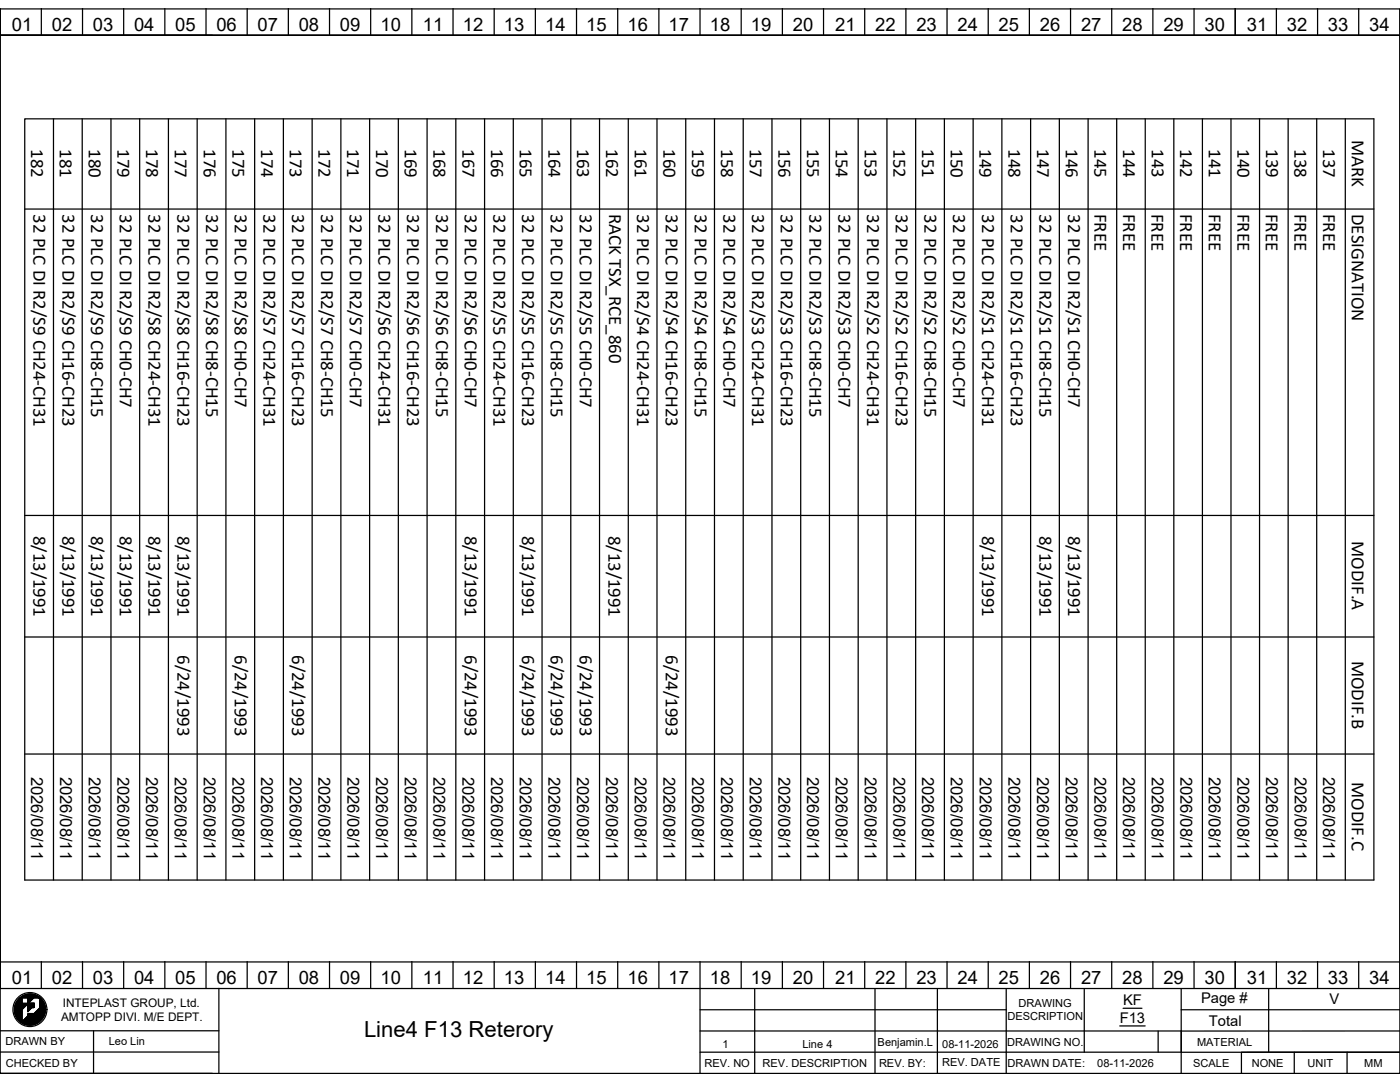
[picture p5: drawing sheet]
<svg xmlns="http://www.w3.org/2000/svg" width="279mm" height="216mm" viewBox="0 0 279 216" stroke-linecap="round" stroke-linejoin="round" font-family="sans-serif">
<defs><g id="words">
<text font-size="4.4" x="72.6" y="206.8">Line4 F13 Reterory</text>
<g font-size="3.7">
<text x="2.4" y="6.2">01</text>
<text x="10.3" y="6.2">02</text>
<text x="18.5" y="6.2">03</text>
<text x="26.8" y="6.2">04</text>
<text x="35" y="6.2">05</text>
<text x="43.2" y="6.2">06</text>
<text x="51.4" y="6.2">07</text>
<text x="59.6" y="6.2">08</text>
<text x="67.8" y="6.2">09</text>
<text x="75.9" y="6.2">10</text>
<text x="84.4" y="6.2">11</text>
<text x="92.4" y="6.2">12</text>
<text x="100.6" y="6.2">13</text>
<text x="108.8" y="6.2">14</text>
<text x="117" y="6.2">15</text>
<text x="125.2" y="6.2">16</text>
<text x="133.4" y="6.2">17</text>
<text x="141.6" y="6.2">18</text>
<text x="149.9" y="6.2">19</text>
<text x="158.2" y="6.2">20</text>
<text x="166.7" y="6.2">21</text>
<text x="174.7" y="6.2">22</text>
<text x="182.9" y="6.2">23</text>
<text x="191.1" y="6.2">24</text>
<text x="199.3" y="6.2">25</text>
<text x="207.5" y="6.2">26</text>
<text x="215.7" y="6.2">27</text>
<text x="224" y="6.2">28</text>
<text x="232.2" y="6.2">29</text>
<text x="240.4" y="6.2">30</text>
<text x="248.8" y="6.2">31</text>
<text x="256.8" y="6.2">32</text>
<text x="265" y="6.2">33</text>
<text x="273.2" y="6.2">34</text>
<text x="6.2" y="29.8" transform="rotate(90 6.2 29.8)">182</text>
<text x="12" y="29.8" transform="rotate(90 12 29.8)">181</text>
<text x="17.7" y="29.8" transform="rotate(90 17.7 29.8)">180</text>
<text x="23.4" y="29.8" transform="rotate(90 23.4 29.8)">179</text>
<text x="29.2" y="29.8" transform="rotate(90 29.2 29.8)">178</text>
<text x="34.9" y="29.8" transform="rotate(90 34.9 29.8)">177</text>
<text x="40.7" y="29.8" transform="rotate(90 40.7 29.8)">176</text>
<text x="46.4" y="29.8" transform="rotate(90 46.4 29.8)">175</text>
<text x="52.1" y="29.8" transform="rotate(90 52.1 29.8)">174</text>
<text x="57.9" y="29.8" transform="rotate(90 57.9 29.8)">173</text>
<text x="63.6" y="29.8" transform="rotate(90 63.6 29.8)">172</text>
<text x="69.3" y="29.8" transform="rotate(90 69.3 29.8)">171</text>
<text x="75.1" y="29.8" transform="rotate(90 75.1 29.8)">170</text>
<text x="80.8" y="29.8" transform="rotate(90 80.8 29.8)">169</text>
<text x="86.5" y="29.8" transform="rotate(90 86.5 29.8)">168</text>
<text x="92.3" y="29.8" transform="rotate(90 92.3 29.8)">167</text>
<text x="98" y="29.8" transform="rotate(90 98 29.8)">166</text>
<text x="103.7" y="29.8" transform="rotate(90 103.7 29.8)">165</text>
<text x="109.5" y="29.8" transform="rotate(90 109.5 29.8)">164</text>
<text x="115.2" y="29.8" transform="rotate(90 115.2 29.8)">163</text>
<text x="120.9" y="29.8" transform="rotate(90 120.9 29.8)">162</text>
<text x="126.7" y="29.8" transform="rotate(90 126.7 29.8)">161</text>
<text x="132.4" y="29.8" transform="rotate(90 132.4 29.8)">160</text>
<text x="138.2" y="29.8" transform="rotate(90 138.2 29.8)">159</text>
<text x="143.9" y="29.8" transform="rotate(90 143.9 29.8)">158</text>
<text x="149.6" y="29.8" transform="rotate(90 149.6 29.8)">157</text>
<text x="155.4" y="29.8" transform="rotate(90 155.4 29.8)">156</text>
<text x="161.1" y="29.8" transform="rotate(90 161.1 29.8)">155</text>
<text x="166.8" y="29.8" transform="rotate(90 166.8 29.8)">154</text>
<text x="172.6" y="29.8" transform="rotate(90 172.6 29.8)">153</text>
<text x="178.3" y="29.8" transform="rotate(90 178.3 29.8)">152</text>
<text x="184" y="29.8" transform="rotate(90 184 29.8)">151</text>
<text x="189.8" y="29.8" transform="rotate(90 189.8 29.8)">150</text>
<text x="195.5" y="29.8" transform="rotate(90 195.5 29.8)">149</text>
<text x="201.2" y="29.8" transform="rotate(90 201.2 29.8)">148</text>
<text x="207" y="29.8" transform="rotate(90 207 29.8)">147</text>
<text x="212.7" y="29.8" transform="rotate(90 212.7 29.8)">146</text>
<text x="218.5" y="29.8" transform="rotate(90 218.5 29.8)">145</text>
<text x="224.1" y="29.8" transform="rotate(90 224.1 29.8)">144</text>
<text x="229.9" y="29.8" transform="rotate(90 229.9 29.8)">143</text>
<text x="235.5" y="29.8" transform="rotate(90 235.5 29.8)">142</text>
<text x="241.2" y="29.8" transform="rotate(90 241.2 29.8)">141</text>
<text x="247" y="29.8" transform="rotate(90 247 29.8)">140</text>
<text x="252.7" y="29.8" transform="rotate(90 252.7 29.8)">139</text>
<text x="258.4" y="29.8" transform="rotate(90 258.4 29.8)">138</text>
<text x="264.1" y="29.8" transform="rotate(90 264.1 29.8)">137</text>
<text x="269.8" y="27.9" transform="rotate(90 269.8 27.9)">MARK</text>
<text x="6.7" y="42.8" transform="rotate(90 6.7 42.8)">32 PLC DI R2/S9 CH24-CH31</text>
<text x="12.5" y="42.8" transform="rotate(90 12.5 42.8)">32 PLC DI R2/S9 CH16-CH23</text>
<text x="18.2" y="42.8" transform="rotate(90 18.2 42.8)">32 PLC DI R2/S9 CH8-CH15</text>
<text x="23.9" y="42.8" transform="rotate(90 23.9 42.8)">32 PLC DI R2/S9 CH0-CH7</text>
<text x="29.7" y="42.8" transform="rotate(90 29.7 42.8)">32 PLC DI R2/S8 CH24-CH31</text>
<text x="35.4" y="42.8" transform="rotate(90 35.4 42.8)">32 PLC DI R2/S8 CH16-CH23</text>
<text x="41.1" y="42.8" transform="rotate(90 41.1 42.8)">32 PLC DI R2/S8 CH8-CH15</text>
<text x="46.9" y="42.8" transform="rotate(90 46.9 42.8)">32 PLC DI R2/S8 CH0-CH7</text>
<text x="52.6" y="42.8" transform="rotate(90 52.6 42.8)">32 PLC DI R2/S7 CH24-CH31</text>
<text x="58.3" y="42.8" transform="rotate(90 58.3 42.8)">32 PLC DI R2/S7 CH16-CH23</text>
<text x="64.1" y="42.8" transform="rotate(90 64.1 42.8)">32 PLC DI R2/S7 CH8-CH15</text>
<text x="69.8" y="42.8" transform="rotate(90 69.8 42.8)">32 PLC DI R2/S7 CH0-CH7</text>
<text x="75.5" y="42.8" transform="rotate(90 75.5 42.8)">32 PLC DI R2/S6 CH24-CH31</text>
<text x="81.3" y="42.8" transform="rotate(90 81.3 42.8)">32 PLC DI R2/S6 CH16-CH23</text>
<text x="87" y="42.8" transform="rotate(90 87 42.8)">32 PLC DI R2/S6 CH8-CH15</text>
<text x="92.7" y="42.8" transform="rotate(90 92.7 42.8)">32 PLC DI R2/S6 CH0-CH7</text>
<text x="98.5" y="42.8" transform="rotate(90 98.5 42.8)">32 PLC DI R2/S5 CH24-CH31</text>
<text x="104.2" y="42.8" transform="rotate(90 104.2 42.8)">32 PLC DI R2/S5 CH16-CH23</text>
<text x="110" y="42.8" transform="rotate(90 110 42.8)">32 PLC DI R2/S5 CH8-CH15</text>
<text x="115.7" y="42.8" transform="rotate(90 115.7 42.8)">32 PLC DI R2/S5 CH0-CH7</text>
<text x="121.6" y="42.7" transform="rotate(90 121.6 42.7)">RACK TSX_RCE_860</text>
<text x="127.2" y="42.8" transform="rotate(90 127.2 42.8)">32 PLC DI R2/S4 CH24-CH31</text>
<text x="132.9" y="42.8" transform="rotate(90 132.9 42.8)">32 PLC DI R2/S4 CH16-CH23</text>
<text x="138.6" y="42.8" transform="rotate(90 138.6 42.8)">32 PLC DI R2/S4 CH8-CH15</text>
<text x="144.4" y="42.8" transform="rotate(90 144.4 42.8)">32 PLC DI R2/S4 CH0-CH7</text>
<text x="150.1" y="42.8" transform="rotate(90 150.1 42.8)">32 PLC DI R2/S3 CH24-CH31</text>
<text x="155.8" y="42.8" transform="rotate(90 155.8 42.8)">32 PLC DI R2/S3 CH16-CH23</text>
<text x="161.6" y="42.8" transform="rotate(90 161.6 42.8)">32 PLC DI R2/S3 CH8-CH15</text>
<text x="167.3" y="42.8" transform="rotate(90 167.3 42.8)">32 PLC DI R2/S3 CH0-CH7</text>
<text x="173" y="42.8" transform="rotate(90 173 42.8)">32 PLC DI R2/S2 CH24-CH31</text>
<text x="178.8" y="42.8" transform="rotate(90 178.8 42.8)">32 PLC DI R2/S2 CH16-CH23</text>
<text x="184.5" y="42.8" transform="rotate(90 184.5 42.8)">32 PLC DI R2/S2 CH8-CH15</text>
<text x="190.3" y="42.8" transform="rotate(90 190.3 42.8)">32 PLC DI R2/S2 CH0-CH7</text>
<text x="196" y="42.8" transform="rotate(90 196 42.8)">32 PLC DI R2/S1 CH24-CH31</text>
<text x="201.7" y="42.8" transform="rotate(90 201.7 42.8)">32 PLC DI R2/S1 CH16-CH23</text>
<text x="207.5" y="42.8" transform="rotate(90 207.5 42.8)">32 PLC DI R2/S1 CH8-CH15</text>
<text x="213.2" y="42.8" transform="rotate(90 213.2 42.8)">32 PLC DI R2/S1 CH0-CH7</text>
<text x="218.4" y="42.7" transform="rotate(90 218.4 42.7)">FREE</text>
<text x="224.1" y="42.7" transform="rotate(90 224.1 42.7)">FREE</text>
<text x="229.8" y="42.7" transform="rotate(90 229.8 42.7)">FREE</text>
<text x="235.5" y="42.7" transform="rotate(90 235.5 42.7)">FREE</text>
<text x="241.2" y="42.7" transform="rotate(90 241.2 42.7)">FREE</text>
<text x="246.9" y="42.7" transform="rotate(90 246.9 42.7)">FREE</text>
<text x="252.7" y="42.7" transform="rotate(90 252.7 42.7)">FREE</text>
<text x="258.3" y="42.7" transform="rotate(90 258.3 42.7)">FREE</text>
<text x="264.1" y="42.7" transform="rotate(90 264.1 42.7)">FREE</text>
<text x="269.8" y="42.7" transform="rotate(90 269.8 42.7)">DESIGNATION</text>
<text x="6.7" y="106.9" transform="rotate(90 6.7 106.9)">8/13/1991</text>
<text x="12.5" y="106.9" transform="rotate(90 12.5 106.9)">8/13/1991</text>
<text x="18.2" y="106.9" transform="rotate(90 18.2 106.9)">8/13/1991</text>
<text x="23.9" y="106.9" transform="rotate(90 23.9 106.9)">8/13/1991</text>
<text x="29.7" y="106.9" transform="rotate(90 29.7 106.9)">8/13/1991</text>
<text x="35.4" y="106.9" transform="rotate(90 35.4 106.9)">8/13/1991</text>
<text x="92.7" y="106.9" transform="rotate(90 92.7 106.9)">8/13/1991</text>
<text x="104.2" y="106.9" transform="rotate(90 104.2 106.9)">8/13/1991</text>
<text x="121.4" y="106.9" transform="rotate(90 121.4 106.9)">8/13/1991</text>
<text x="196" y="106.9" transform="rotate(90 196 106.9)">8/13/1991</text>
<text x="207.5" y="106.9" transform="rotate(90 207.5 106.9)">8/13/1991</text>
<text x="213.2" y="106.9" transform="rotate(90 213.2 106.9)">8/13/1991</text>
<text x="269.8" y="108" transform="rotate(90 269.8 108)">MODIF.A</text>
<text x="35.4" y="130.7" transform="rotate(90 35.4 130.7)">6/24/1993</text>
<text x="46.9" y="130.7" transform="rotate(90 46.9 130.7)">6/24/1993</text>
<text x="58.3" y="130.7" transform="rotate(90 58.3 130.7)">6/24/1993</text>
<text x="92.7" y="130.7" transform="rotate(90 92.7 130.7)">6/24/1993</text>
<text x="104.2" y="130.7" transform="rotate(90 104.2 130.7)">6/24/1993</text>
<text x="110" y="130.7" transform="rotate(90 110 130.7)">6/24/1993</text>
<text x="115.7" y="130.7" transform="rotate(90 115.7 130.7)">6/24/1993</text>
<text x="132.9" y="130.7" transform="rotate(90 132.9 130.7)">6/24/1993</text>
<text x="269.8" y="131.9" transform="rotate(90 269.8 131.9)">MODIF.B</text>
<text x="269.8" y="156.1" transform="rotate(90 269.8 156.1)">MODIF.C</text>
<text x="2.4" y="196.4">01</text>
<text x="10.3" y="196.4">02</text>
<text x="18.5" y="196.4">03</text>
<text x="26.8" y="196.4">04</text>
<text x="35" y="196.4">05</text>
<text x="43.2" y="196.4">06</text>
<text x="51.4" y="196.4">07</text>
<text x="59.6" y="196.4">08</text>
<text x="67.8" y="196.4">09</text>
<text x="75.9" y="196.4">10</text>
<text x="84.4" y="196.4">11</text>
<text x="92.4" y="196.4">12</text>
<text x="100.6" y="196.4">13</text>
<text x="108.8" y="196.4">14</text>
<text x="117" y="196.4">15</text>
<text x="125.2" y="196.4">16</text>
<text x="133.4" y="196.4">17</text>
<text x="141.6" y="196.4">18</text>
<text x="149.9" y="196.4">19</text>
<text x="158.2" y="196.4">20</text>
<text x="166.7" y="196.4">21</text>
<text x="174.7" y="196.4">22</text>
<text x="182.9" y="196.4">23</text>
<text x="191.1" y="196.4">24</text>
<text x="199.3" y="196.4">25</text>
<text x="207.5" y="196.4">26</text>
<text x="215.7" y="196.4">27</text>
<text x="224" y="196.4">28</text>
<text x="232.2" y="196.4">29</text>
<text x="240.4" y="196.4">30</text>
<text x="248.8" y="196.4">31</text>
<text x="256.8" y="196.4">32</text>
<text x="265" y="196.4">33</text>
<text x="273.2" y="196.4">34</text>
</g>
<g font-size="3.3">
<text x="6.2" y="155" transform="rotate(90 6.2 155)">2026/08/11</text>
<text x="12" y="155" transform="rotate(90 12 155)">2026/08/11</text>
<text x="17.7" y="155" transform="rotate(90 17.7 155)">2026/08/11</text>
<text x="23.4" y="155" transform="rotate(90 23.4 155)">2026/08/11</text>
<text x="29.2" y="155" transform="rotate(90 29.2 155)">2026/08/11</text>
<text x="34.9" y="155" transform="rotate(90 34.9 155)">2026/08/11</text>
<text x="40.7" y="155" transform="rotate(90 40.7 155)">2026/08/11</text>
<text x="46.4" y="155" transform="rotate(90 46.4 155)">2026/08/11</text>
<text x="52.1" y="155" transform="rotate(90 52.1 155)">2026/08/11</text>
<text x="57.9" y="155" transform="rotate(90 57.9 155)">2026/08/11</text>
<text x="63.6" y="155" transform="rotate(90 63.6 155)">2026/08/11</text>
<text x="69.3" y="155" transform="rotate(90 69.3 155)">2026/08/11</text>
<text x="75.1" y="155" transform="rotate(90 75.1 155)">2026/08/11</text>
<text x="80.8" y="155" transform="rotate(90 80.8 155)">2026/08/11</text>
<text x="86.5" y="155" transform="rotate(90 86.5 155)">2026/08/11</text>
<text x="92.3" y="155" transform="rotate(90 92.3 155)">2026/08/11</text>
<text x="98" y="155" transform="rotate(90 98 155)">2026/08/11</text>
<text x="103.7" y="155" transform="rotate(90 103.7 155)">2026/08/11</text>
<text x="109.5" y="155" transform="rotate(90 109.5 155)">2026/08/11</text>
<text x="115.2" y="155" transform="rotate(90 115.2 155)">2026/08/11</text>
<text x="121" y="155" transform="rotate(90 121 155)">2026/08/11</text>
<text x="126.7" y="155" transform="rotate(90 126.7 155)">2026/08/11</text>
<text x="132.4" y="155" transform="rotate(90 132.4 155)">2026/08/11</text>
<text x="138.2" y="155" transform="rotate(90 138.2 155)">2026/08/11</text>
<text x="143.9" y="155" transform="rotate(90 143.9 155)">2026/08/11</text>
<text x="149.6" y="155" transform="rotate(90 149.6 155)">2026/08/11</text>
<text x="155.4" y="155" transform="rotate(90 155.4 155)">2026/08/11</text>
<text x="161.1" y="155" transform="rotate(90 161.1 155)">2026/08/11</text>
<text x="166.8" y="155" transform="rotate(90 166.8 155)">2026/08/11</text>
<text x="172.6" y="155" transform="rotate(90 172.6 155)">2026/08/11</text>
<text x="178.3" y="155" transform="rotate(90 178.3 155)">2026/08/11</text>
<text x="184" y="155" transform="rotate(90 184 155)">2026/08/11</text>
<text x="189.8" y="155" transform="rotate(90 189.8 155)">2026/08/11</text>
<text x="195.5" y="155" transform="rotate(90 195.5 155)">2026/08/11</text>
<text x="201.3" y="155" transform="rotate(90 201.3 155)">2026/08/11</text>
<text x="207" y="155" transform="rotate(90 207 155)">2026/08/11</text>
<text x="212.7" y="155" transform="rotate(90 212.7 155)">2026/08/11</text>
<text x="218.5" y="155" transform="rotate(90 218.5 155)">2026/08/11</text>
<text x="224.2" y="155" transform="rotate(90 224.2 155)">2026/08/11</text>
<text x="229.9" y="155" transform="rotate(90 229.9 155)">2026/08/11</text>
<text x="235.6" y="155" transform="rotate(90 235.6 155)">2026/08/11</text>
<text x="241.3" y="155" transform="rotate(90 241.3 155)">2026/08/11</text>
<text x="247" y="155" transform="rotate(90 247 155)">2026/08/11</text>
<text x="252.7" y="155" transform="rotate(90 252.7 155)">2026/08/11</text>
<text x="258.4" y="155" transform="rotate(90 258.4 155)">2026/08/11</text>
<text x="264.1" y="155" transform="rotate(90 264.1 155)">2026/08/11</text>
</g>
<g font-size="2.9">
<text x="224.1" y="200.6">KF</text>
<text x="239.7" y="200.1">Page #</text>
<text x="265.3" y="200.4">V</text>
<text x="223.5" y="204.1">F13</text>
<text x="241.3" y="204.6">Total</text>
</g>
<g font-size="2.4">
<text x="12.2" y="203.7">AMTOPP DIVI. M/E DEPT.</text>
<text x="12.5" y="200.9">INTEPLAST GROUP, Ltd.</text>
</g>
<g font-size="2.2">
<text x="201.1" y="203.6">DESCRIPTION</text>
<text x="203.2" y="200.9">DRAWING</text>
<text x="1.1" y="208.6">DRAWN BY</text>
<text x="21.7" y="208.6">Leo Lin</text>
<text x="144.2" y="209.1">1</text>
<text x="160.1" y="209.1">Line 4</text>
<text x="175.1" y="208.8">Benjamin.L</text>
<text x="188" y="209">08-11-2026</text>
<text x="201" y="208.6">DRAWING NO.</text>
<text x="238.9" y="208.6">MATERIAL</text>
<text x="1.2" y="212.8">CHECKED BY</text>
<text x="140.6" y="212.9">REV. NO</text>
<text x="152.2" y="212.9">REV. DESCRIPTION</text>
<text x="175.4" y="212.9">REV. BY:</text>
<text x="188" y="212.6">REV. DATE</text>
<text x="201.1" y="212.9">DRAWN DATE:</text>
<text x="219" y="212.9">08-11-2026</text>
<text x="238.1" y="212.9">SCALE</text>
<text x="249.8" y="212.9">NONE</text>
<text x="260.9" y="212.8">UNIT</text>
<text x="272.3" y="212.9">MM</text>
</g>
</g></defs>
<g fill="none" stroke="#000" stroke-width=".25">
<path d="M0 1.8h279.4v212.4h-279.4zM0 7v-5.2v5.2M0 7v184.9v-4.2M8.2 1.7v5.3M16.5 1.7v5.3M24.7 1.7v5.3M32.9 1.7v5.3M41.1 1.7v5.3M42.4 7h-42.4h279.4M49.3 1.7v5.3M57.5 1.7v5.3M65.8 1.7v5.3"/>
<path d="M74 1.7v5.3M82.2 1.7v5.3M90.4 1.7v5.3M98.6 1.7v5.3M106.8 1.7v5.3M115.1 1.7v5.3M123.3 1.7v5.3M131.5 1.7v5.3M139.7 1.7v5.3M147.9 1.7v5.3M156.1 1.7v5.3M164.4 1.7v5.3"/>
<path d="M172.6 1.7v5.3M180.8 1.7v5.3M189 1.7v5.3M197.2 1.7v5.3M205.4 1.7v5.3M213.7 1.7v5.3M221.9 1.7v5.3M230.1 1.7v5.3M238.3 1.7v5.3M246.5 1.7v5.3M254.7 1.7v5.3M262.9 1.7v5.3"/>
<path d="M271.2 1.7v5.3M279.4 1.8v195.4h-279.4v-5.3h279.4M4.9 23.7h269.3v151.9h-269.3zM10.7 23.7v151.9M16.4 23.7v151.9M22.1 23.7v151.9M27.9 23.7v151.9M33.6 23.7v151.9M39.3 23.7v151.9M45.1 23.7v151.9M50.8 23.7v151.9M56.6 23.7v151.9"/>
<path d="M62.3 23.7v151.9M68 23.7v151.9M73.8 23.7v151.9M79.5 23.7v151.9M85.2 23.7v151.9M91 23.7v151.9M96.7 23.7v151.9M102.4 23.7v151.9M108.2 23.7v151.9M113.9 23.7v151.9M119.6 23.7v151.9M125.4 23.7v151.9"/>
<path d="M131.1 23.7v151.9M136.9 23.7v151.9M142.6 23.7v151.9M148.3 23.7v151.9M154.1 23.7v151.9M159.8 23.7v151.9M165.5 23.7v151.9M171.3 23.7v151.9M177 23.7v151.9M182.7 23.7v151.9M188.5 23.7v151.9M194.2 23.7v151.9"/>
<path d="M199.9 23.7v151.9M205.7 23.7v151.9M211.4 23.7v151.9M217.2 23.7v151.9M222.9 23.7v151.9M228.6 23.7v151.9M234.3 23.7v151.9M240 23.7v151.9M245.7 23.7v151.9M251.4 23.7v151.9M257.1 23.7v151.9M262.8 23.7v151.9"/>
<path d="M268.5 23.7v151.9M4.9 41.7h269.3M4.9 102.9h269.3M4.9 127.1h269.3M4.9 150.5h269.3M4 199.1l-.4 .4M4.2 198.9l-.8 .8M4.3 198.9h1.3v1.3h-1.3zM4.4 199.2l-1.4 1.4M4.4 199.2l-1.5 1.5M4.4 199.3l-1.5 1.5M4.4 199.4l-1.5 1.5"/>
<path d="M4.4 199.4l-1.5 1.6M4.4 199.5l-1.5 1.5M4.4 199.6l-1.5 1.5M4.4 199.6l-1.5 1.6M4.4 199.7l-1.5 1.6M4.4 199.8l-1.5 1.5M4.4 199.9l-1.5 1.5M4.4 199.9l-1.5 1.7M4.4 198.7l-1.1 1.2M4.6 198.7l-1.4 1.4M4.7 198.6l-1.6 1.6M4.8 198.6l-1.7 1.7"/>
<path d="M4.9 198.5l-1.9 1.9M5 198.5l-2 2M5.1 198.4l-.6 .7M5.2 198.4l-.7 .7M5.3 198.4l-.7 .7M5.4 198.4l-.7 .7M5.5 198.4l-.8 .7M5.6 198.4l-.8 .7M5.6 198.4l-.7 .7M5.7 198.3l-.7 .8M5.8 198.3l-.8 .8M5.9 198.3l-.8 .8"/>
<path d="M5.9 198.3l-.7 .8M6 198.3l-.8 .8M6.1 198.3l-.8 .8M6.1 198.3l-.7 .8M6.2 198.3l-.8 .8M6.3 198.3l-.8 .8M6.3 198.4l-.7 .7M6.4 198.4l-.8 .8M6.5 198.4l-.9 .8M6.5 198.4l-.9 .9M6.6 198.4l-1 1M6.7 198.4l-1.1 1.1"/>
<path d="M6.7 198.4l-1.1 1.2M6.8 198.4l-1.2 1.3M6.8 198.5l-1.2 1.2M6.9 198.5l-1.3 1.3M7 198.5l-1.4 1.4M7.1 198.5l-1.5 1.5M7.1 198.5l-1.5 1.6M7.2 198.6l-1.6 1.5M7.2 198.6l-1.6 1.6M7.2 198.6l-4.1 4.1M7.3 198.6l-.5 .5M7.3 198.6l-.4 .5"/>
<path d="M7.4 198.7l-.5 .4M7.4 198.7l-.4 .4M7.5 198.7l-.4 .4M7.5 198.7l-.3 .4M7.6 198.8l-.4 .3M7.6 198.8l-.3 .3M7.7 198.8l-.3 .3M7.7 198.9l-.3 .2M7.7 198.9l-.2 .2M7.8 198.9l-.2 .2M7.9 199l-.2 .1M7.9 199l-.2 .2"/>
<path d="M7.9 199.8l.4-.4-.4 .5M7.9 199l-.1 .2M8 199.1l-.2 .1M8 199.1l-.1 .2M8.1 199.2l-.2 .1 .2-.1M8.1 199.2l-.2 .3M8.2 199.3l-.3 .2M8.2 199.3l-.3 .3M8.2 199.3l-.3 .4M8.2 191.9v5.3M8.3 199.4l-.4 .3M8.4 199.5l-.5 .4"/>
<path d="M8.4 199.5l-.5 .5M8.4 199.5l-.5 .6M8.5 199.6l-.6 .5M8.5 199.6l-.6 .6M8.5 199.7l-.6 .6M8.6 199.7l-.7 .6M8.6 199.7l-.7 .7M8.6 199.8l-.7 .7M8.6 199.8l-.7 .8M8.7 199.9l-.8 .7M8.7 199.9l-.8 .8M8.7 200l-.8 .8"/>
<path d="M16.5 191.9v5.3M24.7 191.9v5.3M32.9 191.9v5.3M41.1 191.9v5.3M43.7 197.2v17M49.3 191.9v5.3M57.5 191.9v5.3M65.8 191.9v5.3M74 191.9v5.3M82.2 191.9v5.3M90.4 191.9v5.3M98.6 191.9v5.3"/>
<path d="M106.8 191.9v5.3M115.1 191.9v5.3M123.3 191.9v5.3M131.5 191.9v5.3M139.7 191.9v22.3M147.9 191.9v5.3M150.6 197.2v17M156.1 191.9v5.3M164.4 191.9v5.3M172.6 191.9v5.3M174.6 197.2v17M180.8 191.9v5.3"/>
<path d="M187.1 197.2v17M189 191.9v5.3M197.2 191.9v5.3M200.8 197.2v17M205.4 191.9v5.3M213.7 191.9v5.3M216.4 197.2v8.5h19.3M221.9 191.9v5.3M230.1 191.9v5.3M235.7 197.2v17M238.3 191.9v5.3M246.5 191.9v5.3"/>
<path d="M253.2 197.2v12.8M254.7 191.9v5.3M262.9 191.9v5.3M271.2 191.9v5.3M0 209.9h43.7M0 205.7h43.7M0 214.2h42.4M4.3 201.4l2.5-2.5h.9l.3 .2 .1 1.9-1.3 1.3h-1.2v.4l-1.3 1.3zM4.4 203l-.6 .7M4.4 201.6l-1.2 1.2M4.4 201.6l-1.2 1.3M4.4 202l-1.1 1.1"/>
<path d="M4.4 202.1l-1 1.1M4.4 202.2l-1 1M4.4 202.5l-.8 .9M4.4 202.8l-.7 .8M4.4 202.9l-.7 .7M4.4 203l-.7 .6M4.4 203.2l-.5 .6M4.4 203.3l-.5 .5 .5-.4M4.4 200.1l-1.5 1.5M4.4 200.1l-1.5 1.6M4.4 200.2l-1.5 1.5M4.4 200.3l-1.5 1.5"/>
<path d="M4.4 201.5l-1.2 1.3M4.4 201.7l-1.2 1.2M4.4 201.8l-1.2 1.2M4.4 201.9l-1.1 1.1M4.4 202.3l-1 1M4.4 202.3l-.9 1M4.4 202.4l-.9 .9M4.4 202.5l-.9 .9M4.4 202.6l-.8 .8 .8-.7M4.4 202.8l-.8 .7M4.4 203.1l-.6 .6M4.4 203.2l-.6 .5"/>
<path d="M4.4 203.4l-.4 .5M4.4 203.5l-.4 .4M4.4 203.6l-.3 .3M4.4 203.6l-.3 .4M4.4 203.7l-.3 .3M4.4 203.8l-.2 .2M4.5 200.3l-1.6 1.6M4.6 200.3l-1.7 1.7M4.7 200.3l-1.8 1.7M4.7 200.3l-1.8 1.8M4.8 200.3l-1.9 1.9M4.8 204.3l4.1-4-4 4.1"/>
<path d="M4.9 200.3l-1.9 1.9M5 200.3l-2 2M5.1 200.3l-2.1 2.1M5.2 200.3l-2.2 2.1M5.2 200.3l-2.2 2.2M5.3 200.3l-2.3 2.2M5.4 200.3l-2.3 2.3M5.5 200.3l-2.4 2.4M5.6 200.2h.1M5.6 202.2v.1M5.6 200.3h.1M5.7 200.2l-.1 .1"/>
<path d="M5.7 202.2l-.1 .1M5.8 200.2l-.2 .2M5.8 202.2l-.2 .2M5.8 202.2l-.2 .3M5.8 200.2l-.2 .3M5.9 202.2l-.3 .3M5.9 200.2l-.3 .3M5.9 200.3l-.3 .3M6 202.2l-.4 .4M6 200.2l-.4 .4M6 200.3l-.4 .4M6 202.2l-1.8 1.8"/>
<path d="M6.1 200.3l-.5 .5M6.1 200.2l-.5 .5M6.1 202.2l-1.8 1.9M6.1 200.2l-.5 .6M6.2 202.2l-1.9 1.9M6.2 200.3l-.6 .6M6.2 200.2l-.6 .6M6.2 202.2l-1.8 1.9M6.3 200.2l-.7 .7M6.3 202.2l-1.9 1.9M6.4 200.2l-.8 .8M6.4 202.2l-2 2"/>
<path d="M6.4 200.3l-.8 .8M6.4 200.2l-.8 .9M6.5 202.2l-2 2M6.5 200.3l-.9 .9M6.5 200.2l-.9 .9M6.6 200.2l-1 1M6.6 202.2l-2 2M6.6 200.3l-1 1M6.7 202.2l-2.1 2.1M6.7 200.2l-1.1 1.1M6.7 202.2l-2 2.1M6.7 200.2l-1.1 1.2"/>
<path d="M6.8 200.7l-.4 .4M6.8 200.8l-.3 .3M6.8 200.9l-.2 .2M6.8 201l-.1 .1M6.8 200.2l-1.2 1.2M6.8 200.2h-1.2v1.7l.8-.9h.4M6.8 200.2v.8M6.8 200.2l-1.2 1.3M6.8 200.3l-1.2 1.3M6.8 200.4l-1.2 1.3M6.8 200.5l-1.2 1.2M6.8 200.5l-1.2 1.3"/>
<path d="M6.8 200.6l-.4 .4M6.8 200.7l-.3 .3M6.8 200.8l-.2 .2M6.8 200.9l-.1 .2M6.8 201h.1M8.5 203.3l-.7 .7M8.6 203.1l-1 1M8.7 202.9l-1.3 1.3M8.8 200.1l-.9 .8M8.8 200.1l-.9 .9M8.8 202.8l-1.5 1.5M8.8 200.2l-.9 .8"/>
<path d="M8.8 200.2l-4.1 4.1M8.8 200.2l-4 4.1M8.8 202.7l-1.6 1.6M8.9 202.5l-1.8 1.9M8.9 200.4l-4 4M8.9 200.4l-3.9 4M8.9 202.4l-1.9 2M8.9 200.5l-3.9 3.9M9 200.5l-3.9 3.9M9 202.3l-2.1 2.1M9 200.6l-3.9 3.8M9 200.7l-3.8 3.8"/>
<path d="M9 202.2l-2.2 2.3M9 200.8l-3.7 3.7M9 202.1l-2.3 2.4M9 202.1l-2.4 2.4M9 200.9l-3.6 3.6M9 202l-2.5 2.5M9.1 201l-3.6 3.5M9.1 201.9l-2.7 2.6M9.1 201.1l-3.5 3.4M9.1 201.8l-2.8 2.7M9.1 201.2l-3.4 3.4M9.1 201.7l-2.8 2.9"/>
<path d="M9.1 201.3l-3.3 3.3M9.1 201.7l-2.9 2.9M9.1 201.4l-3.2 3.2M9.1 201.5l-3.1 3.1M9.1 201.6l-3 3M9.1 201.4l-3.1 3.2M18.7 205.7v8.5M139.7 201.5h61.1M139.7 205.7h76.7v4.3M139.7 210h96M223.5 204.7h5M224.1 201.2h3.8"/>
<path d="M231.1 205.7v4.3M235.7 201.5h43.7M258.3 210h-10.5v4.2M268.8 210h-10.5v4.2M279.4 205.7h-43.7v4.3h43.7h-10.6v4.2"/>
<circle cx="6" cy="201.4" r="3.4"/>
</g>
<use href="#words"/>
</svg>
